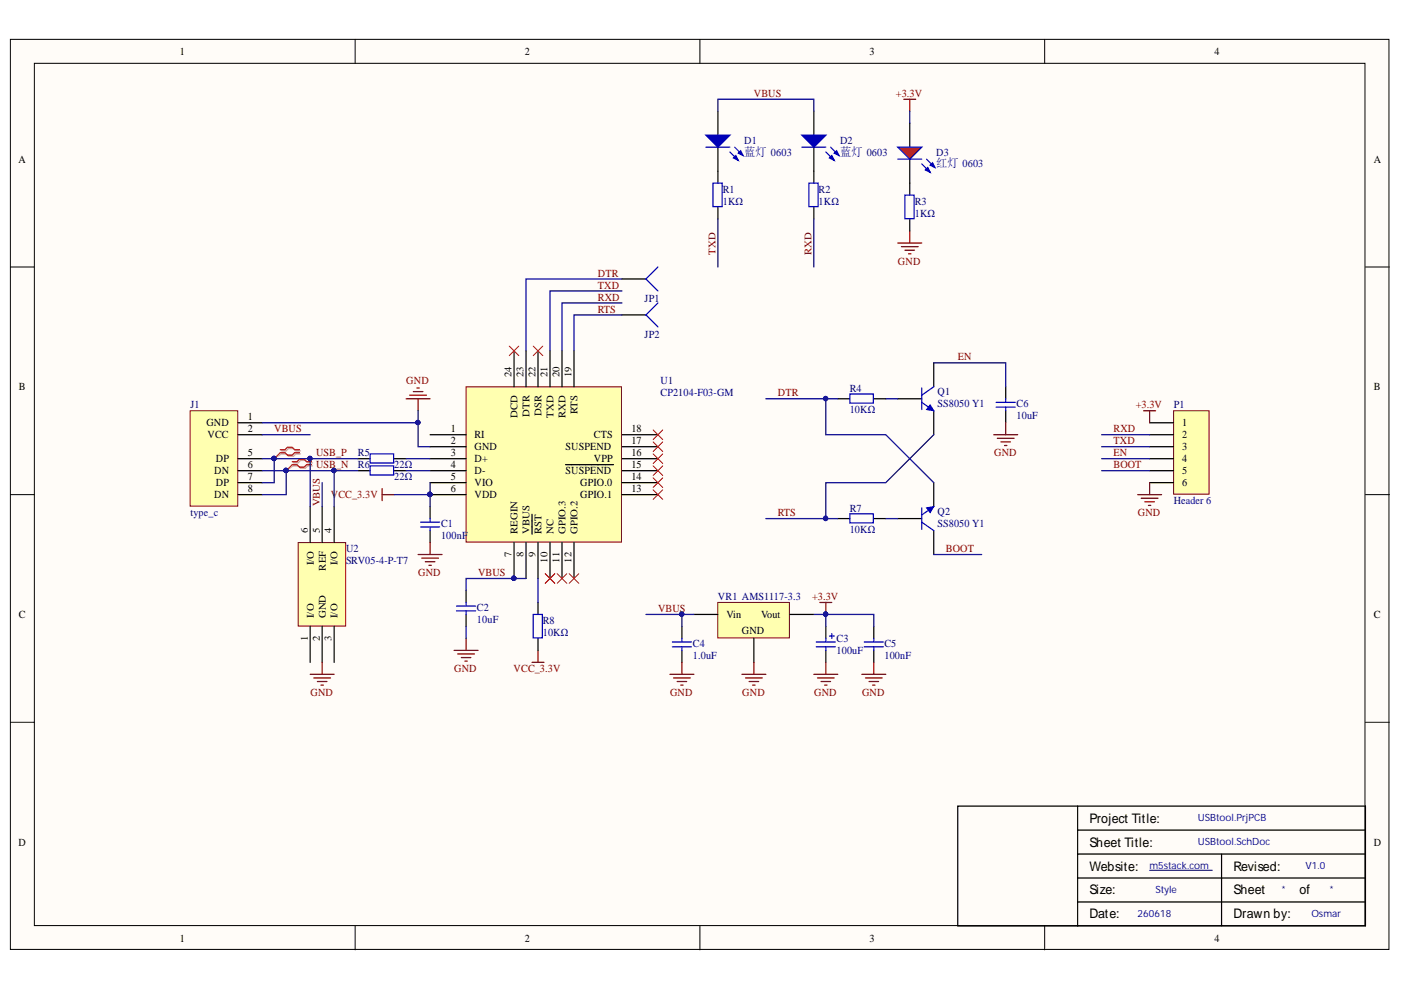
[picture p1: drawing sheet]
<svg xmlns="http://www.w3.org/2000/svg" width="297mm" height="210mm" viewBox="0 0 297 210" stroke-linecap="round" stroke-linejoin="round" font-family="sans-serif">
<defs><g id="words">
<g font-size="2.8">
<text x="231" y="174.4">Project Title:</text>
<text x="231" y="179.5">Sheet Title:</text>
<text x="231" y="184.6">Website:</text>
<text x="261.6" y="184.6">Revised:</text>
<text x="231" y="189.6">Size:</text>
<text x="261.6" y="189.6">Sheet</text>
<text x="275.5" y="189.6">of</text>
<text x="231" y="194.7">Date:</text>
<text x="261.6" y="194.7">Drawn by:</text>
</g>
<g font-size="2.5" fill="#000080">
<text x="157.8" y="33">蓝灯 0603</text>
<text x="178.1" y="33">蓝灯 0603</text>
<text x="198.5" y="35.5">红灯 0603</text>
</g>
<g font-size="2.3">
<text x="38.2" y="11.7">1</text>
<text x="111.3" y="11.7">2</text>
<text x="184.4" y="11.7">3</text>
<text x="257.5" y="11.7">4</text>
<text x="3.9" y="34.5">A</text>
<text x="291.3" y="34.5">A</text>
<text x="4" y="82.8">B</text>
<text x="291.3" y="82.8">B</text>
<text x="52.5" y="89.1">1</text>
<text x="43.7" y="90.4">GND</text>
<text x="44" y="92.9">VCC</text>
<text x="52.5" y="91.7">2</text>
<text x="95.6" y="91.7">1</text>
<text x="95.6" y="94.2">2</text>
<text x="100.6" y="92.9">RI</text>
<text x="100.6" y="95.5">GND</text>
<text x="119.9" y="95.5">SUSPEND</text>
<text x="125.9" y="92.9">CTS</text>
<text x="133.9" y="94.2">17</text>
<text x="133.9" y="91.7">18</text>
<text x="250.6" y="90.4">1</text>
<text x="250.6" y="92.9">2</text>
<text x="250.6" y="95.5">3</text>
<text x="45.4" y="100.5">DN</text>
<text x="45.8" y="98">DP</text>
<text x="52.5" y="99.3">6</text>
<text x="52.5" y="101.8">7</text>
<text x="52.5" y="96.7">5</text>
<text x="95.6" y="96.7">3</text>
<text x="95.6" y="99.3">4</text>
<text x="95.6" y="101.8">5</text>
<text x="100.6" y="98">D+</text>
<text x="100.6" y="100.5">D-</text>
<text x="119.9" y="100.5">SUSPEND</text>
<text x="125.9" y="98">VPP</text>
<text x="133.9" y="101.8">14</text>
<text x="133.9" y="99.3">15</text>
<text x="133.9" y="96.7">16</text>
<text x="250.6" y="98">4</text>
<text x="250.6" y="100.5">5</text>
<text x="45.4" y="105.7">DN</text>
<text x="45.8" y="103.1">DP</text>
<text x="52.5" y="104.4">8</text>
<text x="95.6" y="104.4">6</text>
<text x="100.6" y="103.1">VIO</text>
<text x="100.6" y="105.7">VDD</text>
<text x="123" y="105.7">GPIO.1</text>
<text x="123" y="103.1">GPIO.0</text>
<text x="133.9" y="104.4">13</text>
<text x="250.6" y="103.1">6</text>
<text x="4" y="131.1">C</text>
<text x="154" y="131.1">Vin</text>
<text x="161.4" y="131.1">Vout</text>
<text x="291.3" y="131.1">C</text>
<text x="157.3" y="134.3">GND</text>
<text x="3.9" y="179.3">D</text>
<text x="291.3" y="179.3">D</text>
<text x="38.2" y="199.6">1</text>
<text x="111.3" y="199.6">2</text>
<text x="184.4" y="199.6">3</text>
<text x="257.5" y="199.6">4</text>
</g>
<g font-size="2.3" fill="#800000">
<text x="159.8" y="20.5">VBUS</text>
<text x="190" y="20.5">+3.3V</text>
<text x="126.8" y="58.7">DTR</text>
<text x="190.4" y="56.1">GND</text>
<text x="126.8" y="61.2">TXD</text>
<text x="126.8" y="63.7">RXD</text>
<text x="126.8" y="66.3">RTS</text>
<text x="203.1" y="76.4">EN</text>
<text x="86.1" y="81.5">GND</text>
<text x="164.9" y="84">DTR</text>
<text x="240.8" y="86.6">+3.3V</text>
<text x="58.1" y="91.7">VBUS</text>
<text x="236.1" y="91.7">RXD</text>
<text x="236.1" y="94.2">TXD</text>
<text x="67" y="96.7">USB_P</text>
<text x="67" y="99.3">USB_N</text>
<text x="210.8" y="96.7">GND</text>
<text x="236.1" y="96.7">EN</text>
<text x="236.1" y="99.3">BOOT</text>
<text x="70.1" y="105.7">VCC_3.3V</text>
<text x="164.9" y="109.5">RTS</text>
<text x="241.2" y="109.5">GND</text>
<text x="200.5" y="117.1">BOOT</text>
<text x="88.7" y="122.2">GND</text>
<text x="101.4" y="122.2">VBUS</text>
<text x="139.5" y="129.8">VBUS</text>
<text x="172.2" y="127.2">+3.3V</text>
<text x="96.3" y="142.5">GND</text>
<text x="108.9" y="142.5">VCC_3.3V</text>
<text x="65.8" y="147.5">GND</text>
<text x="142.1" y="147.5">GND</text>
<text x="157.4" y="147.5">GND</text>
<text x="172.6" y="147.5">GND</text>
<text x="182.8" y="147.5">GND</text>
</g>
<g font-size="2.3" fill="#000080">
<text x="157.8" y="30.4">D1</text>
<text x="178.1" y="30.4">D2</text>
<text x="198.5" y="33">D3</text>
<text x="153.2" y="40.8">R1</text>
<text x="173.6" y="40.8">R2</text>
<text x="153.2" y="43.5">1KΩ</text>
<text x="173.6" y="43.5">1KΩ</text>
<text x="193.9" y="43.5">R3</text>
<text x="193.9" y="46">1KΩ</text>
<text x="136.7" y="64">JP1</text>
<text x="136.7" y="71.6">JP2</text>
<text x="140" y="81.5">U1</text>
<text x="180.2" y="83">R4</text>
<text x="198.8" y="83.8">Q1</text>
<text x="40.4" y="86.6">J1</text>
<text x="140" y="84">CP2104-F03-GM</text>
<text x="180.2" y="87.6">10KΩ</text>
<text x="198.8" y="86.3">SS8050 Y1</text>
<text x="215.5" y="86.3">C6</text>
<text x="215.5" y="88.9">10uF</text>
<text x="248.9" y="86.6">P1</text>
<text x="75.9" y="96.7">R5</text>
<text x="75.9" y="99.3">R6</text>
<text x="83.6" y="99.3">22Ω</text>
<text x="83.6" y="101.8">22Ω</text>
<text x="248.9" y="107">Header 6</text>
<text x="40.4" y="109.5">type_c</text>
<text x="93.5" y="111.8">C1</text>
<text x="180.2" y="108.5">R7</text>
<text x="180.2" y="113">10KΩ</text>
<text x="198.8" y="109.2">Q2</text>
<text x="198.8" y="111.8">SS8050 Y1</text>
<text x="73.4" y="117.1">U2</text>
<text x="73.4" y="119.6">SRV05-4-P-T7</text>
<text x="93.5" y="114.3">100nF</text>
<text x="101.1" y="129.5">C2</text>
<text x="152.2" y="127.2">VR1 AMS1117-3.3</text>
<text x="101.1" y="132.1">10uF</text>
<text x="115.1" y="132.3">R8</text>
<text x="115.1" y="134.9">10KΩ</text>
<text x="146.9" y="137.1">C4</text>
<text x="177.4" y="136.1">C3</text>
<text x="187.5" y="137.1">C5</text>
<text x="146.9" y="139.7">1.0uF</text>
<text x="177.4" y="138.7">100uF</text>
<text x="187.5" y="139.7">100nF</text>
</g>
<g font-size="2.2" fill="#800000">
<text x="151.7" y="54.1" transform="rotate(-90 151.7 54.1)">TXD</text>
<text x="172" y="54.1" transform="rotate(-90 172 54.1)">RXD</text>
<text x="67.8" y="107.4" transform="rotate(-90 67.8 107.4)">VBUS</text>
</g>
<g font-size="2.2">
<text x="108.5" y="80" transform="rotate(-90 108.5 80)">24</text>
<text x="111" y="80" transform="rotate(-90 111 80)">23</text>
<text x="113.6" y="80" transform="rotate(-90 113.6 80)">22</text>
<text x="116.1" y="80" transform="rotate(-90 116.1 80)">21</text>
<text x="118.6" y="80" transform="rotate(-90 118.6 80)">20</text>
<text x="121.2" y="80" transform="rotate(-90 121.2 80)">19</text>
<text x="109.7" y="88.6" transform="rotate(-90 109.7 88.6)">DCD</text>
<text x="112.3" y="88.4" transform="rotate(-90 112.3 88.4)">DTR</text>
<text x="114.8" y="88.3" transform="rotate(-90 114.8 88.3)">DSR</text>
<text x="117.4" y="88.5" transform="rotate(-90 117.4 88.5)">TXD</text>
<text x="119.9" y="88.6" transform="rotate(-90 119.9 88.6)">RXD</text>
<text x="122.4" y="87.8" transform="rotate(-90 122.4 87.8)">RTS</text>
<text x="65.2" y="113" transform="rotate(-90 65.2 113)">6</text>
<text x="67.8" y="113" transform="rotate(-90 67.8 113)">5</text>
<text x="70.3" y="113" transform="rotate(-90 70.3 113)">4</text>
<text x="109.7" y="113.3" transform="rotate(-90 109.7 113.3)">REGIN</text>
<text x="112.3" y="113.3" transform="rotate(-90 112.3 113.3)">VBUS</text>
<text x="114.8" y="113.3" transform="rotate(-90 114.8 113.3)">RST</text>
<text x="117.4" y="113.3" transform="rotate(-90 117.4 113.3)">NC</text>
<text x="119.9" y="113.3" transform="rotate(-90 119.9 113.3)">GPIO.3</text>
<text x="122.4" y="113.3" transform="rotate(-90 122.4 113.3)">GPIO.2</text>
<text x="66.5" y="119.9" transform="rotate(-90 66.5 119.9)">I/O</text>
<text x="71.6" y="119.9" transform="rotate(-90 71.6 119.9)">I/O</text>
<text x="108.5" y="118.2" transform="rotate(-90 108.5 118.2)">7</text>
<text x="111" y="118.2" transform="rotate(-90 111 118.2)">8</text>
<text x="113.6" y="118.2" transform="rotate(-90 113.6 118.2)">9</text>
<text x="116.1" y="119.4" transform="rotate(-90 116.1 119.4)">10</text>
<text x="118.6" y="119.3" transform="rotate(-90 118.6 119.3)">11</text>
<text x="121.2" y="119.4" transform="rotate(-90 121.2 119.4)">12</text>
<text x="69" y="121" transform="rotate(-90 69 121)">REF</text>
<text x="66.5" y="131.1" transform="rotate(-90 66.5 131.1)">I/O</text>
<text x="69" y="131.1" transform="rotate(-90 69 131.1)">GND</text>
<text x="71.6" y="131.1" transform="rotate(-90 71.6 131.1)">I/O</text>
<text x="65.2" y="136" transform="rotate(-90 65.2 136)">1</text>
<text x="67.8" y="136" transform="rotate(-90 67.8 136)">2</text>
<text x="70.3" y="136" transform="rotate(-90 70.3 136)">3</text>
</g>
<g font-size="2.1" fill="#000080">
<text x="253.9" y="174.2">USBtool.PrjPCB</text>
<text x="253.9" y="179.2">USBtool.SchDoc</text>
<text x="243.7" y="184.3">m5stack.com</text>
<text x="276.8" y="184.3">V1.0</text>
<text x="245" y="189.4">Style</text>
<text x="271.7" y="189.4">*</text>
<text x="281.9" y="189.4">*</text>
<text x="241.2" y="194.5">260618</text>
<text x="278.1" y="194.5">Osmar</text>
</g>
</g></defs>
<g fill="#fffcf8" stroke="#000" stroke-width=".21">
<path d="M2.2 8.3h292.3v193h-292.3z"/>
<path d="M7.3 13.4h282.1v182.8h-282.1z"/>
</g>
<path d="M75.3 8.3v5.1M148.4 8.3v5.1M221.5 8.3v5.1M2.2 56.6h5.1M289.5 56.6h5.1M2.2 104.9h5.1M289.5 104.9h5.1M2.2 153.1h5.1M289.5 153.1h5.1M75.3 196.3v5.1M148.4 196.3v5.1M221.5 196.3v5.1" fill="none" stroke="#000" stroke-width=".21"/>
<path d="M228.5 170.9h-25.4v25.4h25.4M228.5 170.9h61v25.4h-61M228.5 176h61M228.5 170.9v25.4M228.5 191.2h61M228.5 186.2h61M228.5 181.1h61M259 181.1v15.2" fill="none" stroke="#000" stroke-width=".26"/>
<path d="M243.7 184.5h13.3" fill="none" stroke="#000080" stroke-width=".21"/>
<path d="M98.8 82h33v32.9h-33z" fill="#ffffb0" stroke="#800000" stroke-width=".21"/>
<g fill="none" stroke="#000" stroke-width=".26">
<path d="M109 74.4v7.6M111.5 74.4v7.6M114.1 74.4v7.6M116.6 74.4v7.6M119.2 74.4v7.6M121.7 74.4v7.6M91.2 92.2h7.6M91.2 94.7h7.6M91.2 97.3h7.6M91.2 99.8h7.6M119.9 98.5h10.2M131.9 92.2h7.6"/>
<path d="M131.9 94.7h7.6M131.9 97.3h7.6M131.9 99.8h7.6M91.2 102.3h7.6M91.2 104.9h7.6M109 115v7.7M111.5 115v7.7M112.8 109v4.3M114.1 115v7.7M116.6 115v7.7M119.2 115v7.7M121.7 115v7.7"/>
<path d="M131.9 102.3h7.6M131.9 104.9h7.6"/>
</g>
<g fill="#000080" stroke="#000080" stroke-width=".21">
<circle cx="91.1" cy="104.8" r=".46"/>
<circle cx="108.9" cy="122.6" r=".46"/>
</g>
<path d="M40.3 87.1h10.1v20.2h-10.1z" fill="#ffffb0" stroke="#800000" stroke-width=".21"/>
<g fill="none" stroke="#000" stroke-width=".26">
<path d="M198 76.9v5.1M50.5 89.6h5.1M50.5 92.2h5.1M50.5 99.8h5.1M50.5 97.3h5.1M75.9 99.8h2.6M75.9 97.3h2.6M83.6 99.8h2.5M83.6 97.3h2.5M177.6 84.6h2.6M185.3 84.6h2.5M190.3 84.6h5.1"/>
<path d="M198 87.1v5.1M50.5 102.3h5.1M50.5 104.9h5.1M91.2 107.4v2.6M91.2 112.5v2.5M177.6 110h2.6M185.3 110h2.5M98.8 125.2v2.5M98.8 130.3v2.5M114.1 127.7v2.6M114.1 135.4v2.5"/>
</g>
<g fill="none" stroke="#00f" stroke-width=".26">
<path d="M78.5 96.2h5v2h-5zM78.5 98.8h5v1.9h-5zM180.2 83.5h5v2h-5zM195.4 85.3l2.6 1.8M195.4 82.3v4.5M198 82l-2.6 1.8M89.2 110.7h4M89.2 111.7h4M91.2 110v.7M91.2 111.7v.8M180.2 108.9h5v2h-5zM96.8 128.5h4"/>
<path d="M96.8 129.5h4M98.8 127.7v.8M98.8 129.5v.8M113.1 130.3h1.9v5h-1.9z"/>
</g>
<path d="M59.7 95.6h1l.5-.5h1l.5 .5h1M59.7 96.2h1l.5 .5h1l.5-.5h1M62.2 98.1h1l.5-.5h1l.6 .5h1M62.2 98.8h1l.5 .5h1l.6-.5h1" fill="none" stroke="#d0a19e" stroke-width=".26"/>
<path d="M59.7 96.2l-1.6 1.1M62.2 98.8l-1.5 1" fill="none" stroke="#d0a19e" stroke-width=".21"/>
<path d="M59.4 95.3h1l.5-.5h1l.6 .5h1M59.4 96h1l.5 .5h1l.6-.5h1M61.9 97.9h1.1l.5-.5h1l.5 .5h1M61.9 98.5h1.1l.5 .5h1l.5-.5h1" fill="none" stroke="#f00" stroke-width=".26"/>
<g fill="none" stroke="#f00" stroke-width=".21">
<path d="M108 73.4l2 2M110 73.4l-2 2M113.1 73.4l2 2M115.1 73.4l-2 2M59.4 96l-1.3 1.3M61.9 98.5l-1.2 1.3M138.5 98.8l2 2M138.5 96.2l2 2.1M138.5 93.7l2 2M138.5 91.2l2 2M140.5 98.8l-2 2M140.5 96.2l-2 2.1"/>
<path d="M140.5 93.7l-2 2M140.5 91.2l-2 2M138.5 103.9l2 2M138.5 101.3l2 2M140.5 101.3l-2 2M140.5 103.9l-2 2M115.6 121.6l2 2.1M117.6 121.6l-2 2.1M118.1 121.6l2.1 2.1M120.2 121.6l-2.1 2.1M120.7 121.6l2 2.1M122.7 121.6l-2 2.1"/>
</g>
<g fill="#000080" stroke="#000080" stroke-width=".21">
<circle cx="58.1" cy="97.2" r=".46"/>
<circle cx="60.6" cy="99.7" r=".46"/>
</g>
<g fill="none" stroke="#800000" stroke-width=".26">
<path d="M86.1 84.6h5.1M86.9 83.8h3.5M87.6 83h2.1M88.4 82.3h.5M88.6 84.6v2.5M81 103.6v2.5M81 104.9h2.6M88.6 117.6h5.1M89.4 118.3h3.6M90.2 119.1h2M90.9 119.9h.5M91.2 115v2.6"/>
<path d="M96.3 137.9h5.1M97 138.7h3.6M97.8 139.4h2M98.8 135.4v2.5M114.1 137.9v2.5M98.6 140.2h.5M112.8 140.4h2.5"/>
</g>
<path d="M197.2 85.8l.8 1.3-1.6-.3z" fill="#00f"/>
<path d="M197.2 85.8l.8 1.3-1.6-.3z" fill="none" stroke="#00f" stroke-width=".21"/>
<path d="M190.3 110h5.1M198 102.3v5.1M198 112.5v5.1" fill="none" stroke="#000" stroke-width=".26"/>
<path d="M195.4 110.7l2.6 1.8M195.4 107.7v4.5M198 107.4l-2.6 1.8" fill="none" stroke="#00f" stroke-width=".26"/>
<path d="M196.4 107.7l1.6-.3-.8 1.3z" fill="#00f"/>
<path d="M196.4 107.7l1.6-.3-.8 1.3z" fill="none" stroke="#00f" stroke-width=".21"/>
<path d="M63.2 115h10.1v17.7h-10.1z" fill="#ffffb0" stroke="#800000" stroke-width=".21"/>
<path d="M65.8 107.4v7.6M68.3 107.4v7.6M70.8 107.4v7.6M65.8 132.8v7.6M68.3 132.8v7.6M70.8 132.8v7.6" fill="none" stroke="#000" stroke-width=".26"/>
<path d="M65.8 143h5M66.5 143.7h3.6M67.3 144.5h2M68.1 145.3h.5M68.3 140.4v2.6" fill="none" stroke="#800000" stroke-width=".26"/>
<path d="M248.8 87.1h7.5v17.7h-7.5z" fill="#ffffb0" stroke="#800000" stroke-width=".21"/>
<path d="M243.7 89.6h5.1M243.7 92.2h5.1M243.7 94.7h5.1M243.7 97.3h5.1M243.7 99.8h5.1M243.7 102.3h5.1" fill="none" stroke="#000" stroke-width=".26"/>
<path d="M242.5 87.1h2.5M243.7 87.1v2.5M241.2 104.9h5.1M242 105.6h3.5M242.7 106.4h2.1M243.5 107.2h.5M243.7 102.3v2.6" fill="none" stroke="#800000" stroke-width=".26"/>
<path d="M152.2 127.7h15.2v7.6h-15.2z" fill="#ffffb0" stroke="#800000" stroke-width=".21"/>
<g fill="none" stroke="#000" stroke-width=".26">
<path d="M152.2 23.6v5.1M152.2 31.2v7.6M172.5 36.3v2.5M192.9 38.8v2.6M152.2 43.9v2.5M172.5 43.9v2.5M192.9 46.4v2.6M144.6 132.8v2.6M144.6 137.9v2.5M147.1 130.3h5.1M159.8 135.4v5M167.5 130.3h5"/>
<path d="M175.1 132.8v2.6M175.1 137.9v2.5M185.3 132.8v2.6M185.3 137.9v2.5"/>
</g>
<g fill="none" stroke="#800000" stroke-width=".26">
<path d="M173.8 127.7h2.6M175.1 127.7v2.6M142 143h5.1M142.8 143.7h3.6M143.6 144.5h2M144.3 145.3h.5M144.6 140.4v2.6M157.3 143h5.1M158.1 143.7h3.5M158.8 144.5h2.1M159.6 145.3h.5M159.8 140.4v2.6"/>
<path d="M172.5 143h5.1M173.3 143.7h3.6M174.1 144.5h2M174.8 145.3h.5M175.1 140.4v2.6M182.7 143h5.1M183.5 143.7h3.5M184.2 144.5h2.1M185 145.3h.5M185.3 140.4v2.6"/>
</g>
<circle cx="175" cy="130.2" r=".46" fill="#000080" stroke="#000080" stroke-width=".21"/>
<g fill="none" stroke="#00f" stroke-width=".26">
<path d="M151.2 38.8h1.9v5h-1.9zM171.5 38.8h2v5h-2zM191.8 41.4h2v5h-2zM142.5 136.1h4.1M142.5 137.1h4.1M144.6 135.4v.7M144.6 137.1v.8M173.1 136.1h4M173.1 137.1h4M175.1 135.4v.7M175.1 137.1v.8M175.9 134.8h1"/>
<path d="M176.4 134.3v1.1M183.2 136.1h4.1M183.2 137.1h4.1M185.3 135.4v.7M185.3 137.1v.8"/>
</g>
<path d="M149.7 28.7h5.1l-2.6 2.5z" fill="#00f"/>
<path d="M149.7 28.7h5.1l-2.6 2.5zM154.8 32.2l1.7 1.8M155.8 31.2l1.7 1.8" fill="none" stroke="#00f" stroke-width=".26"/>
<path d="M155.5 33.5l.5-.5 .5 1z" fill="#00f"/>
<path d="M155.5 33.5l.5-.5 .5 1z" fill="none" stroke="#00f" stroke-width=".26"/>
<path d="M156.5 32.5l.5-.5 .5 1z" fill="#00f"/>
<path d="M149.7 31.2h5.1M156.5 32.5l.5-.5 .5 1z" fill="none" stroke="#00f" stroke-width=".26"/>
<path d="M172.5 23.6v5.1M172.5 31.2v5.1" fill="none" stroke="#000" stroke-width=".26"/>
<path d="M170 28.7h5.1l-2.6 2.5z" fill="#00f"/>
<path d="M170 28.7h5.1l-2.6 2.5zM175.1 32.2l1.8 1.8M176.1 31.2l1.8 1.8" fill="none" stroke="#00f" stroke-width=".26"/>
<path d="M175.9 33.5l.5-.5 .5 1z" fill="#00f"/>
<path d="M175.9 33.5l.5-.5 .5 1z" fill="none" stroke="#00f" stroke-width=".26"/>
<path d="M176.9 32.5l.5-.5 .5 1z" fill="#00f"/>
<path d="M170 31.2h5.1M176.9 32.5l.5-.5 .5 1z" fill="none" stroke="#00f" stroke-width=".26"/>
<path d="M192.9 26.1v5.1M192.9 33.7v5.1" fill="none" stroke="#000" stroke-width=".26"/>
<path d="M190.3 31.2h5.1l-2.5 2.5z" fill="#f00"/>
<path d="M190.3 31.2h5.1l-2.5 2.5zM195.4 34.8l1.8 1.7M196.4 33.7l1.8 1.8" fill="none" stroke="#00f" stroke-width=".26"/>
<path d="M196.2 36l.5-.5 .5 1z" fill="#00f"/>
<path d="M196.2 36l.5-.5 .5 1z" fill="none" stroke="#00f" stroke-width=".26"/>
<path d="M197.2 35l.5-.5 .5 1z" fill="#00f"/>
<path d="M190.3 33.7h5.1M197.2 35l.5-.5 .5 1zM139.5 56.6l-2.5 2.5 2.5 2.6M139.5 64.2l-2.5 2.6 2.5 2.5M211.2 85.3h4.1M211.2 86.3h4.1M213.2 84.6v.7M213.2 86.3v.8" fill="none" stroke="#00f" stroke-width=".26"/>
<path d="M191.6 21h2.6M192.9 21v2.6M190.3 51.5h5.1M191.1 52.3h3.6M191.9 53.1h2M192.6 53.8h.5M192.9 49v2.5M210.7 92.2h5.1M211.4 92.9h3.6M212.2 93.7h2M213 94.5h.5M213.2 89.6v2.6" fill="none" stroke="#800000" stroke-width=".26"/>
<path d="M131.9 59.1h5.1M131.9 66.8h5.1M213.2 82v2.6M213.2 87.1v2.5" fill="none" stroke="#000" stroke-width=".26"/>
<g fill="none" stroke="#000080" stroke-width=".26">
<path d="M152.2 23.6v-2.6h20.3v2.6M192.9 23.6v2.5M131.9 59.1h-20.4v15.3M152.2 46.4v10.2M172.5 46.4v10.2M131.9 64.2h-12.7v10.2M131.9 66.8h-10.2v7.6M131.9 61.7h-15.3v12.7M198 76.9h15.2v5.1M55.6 99.8h20.3M55.6 97.3h20.3M55.6 89.6h33v5.1h2.6"/>
<path d="M55.6 92.2h10.2M58.1 97.3v5h-2.5M60.7 99.8v5.1h-5.1M65.8 97.3v10.1M70.8 99.8v7.6M86.1 97.3h5.1M86.1 99.8h5.1M88.6 87.1v2.5M162.4 84.6h12.7M177.6 84.6h-2.5v7.6h12.7l10.2 10.1M187.8 84.6h2.5M198 92.2l-10.2 10.1h-12.7v7.7h2.5"/>
<path d="M233.6 97.3h10.1M233.6 99.8h10.1M233.6 92.2h10.1M233.6 94.7h10.1M68.3 102.3v5.1M91.2 102.3v2.6h-7.6M91.2 104.9v2.5M162.4 110h12.7M187.8 110h2.5M198 117.6h10.1M98.8 132.8v2.6M111.5 122.7h-12.7v2.5"/>
<path d="M114.1 122.7v5M137 130.3h10.1M144.6 130.3v2.5M172.5 130.3h2.6v2.5M175.1 130.3h10.2v2.5"/>
</g>
<g fill="#000080" stroke="#000080" stroke-width=".21">
<circle cx="60.6" cy="99.7" r=".46"/>
<circle cx="70.8" cy="99.7" r=".46"/>
<circle cx="58.1" cy="97.2" r=".46"/>
<circle cx="65.7" cy="97.2" r=".46"/>
<circle cx="88.6" cy="89.6" r=".46"/>
<circle cx="91.1" cy="104.8" r=".46"/>
<circle cx="108.9" cy="122.6" r=".46"/>
<circle cx="175" cy="109.9" r=".46"/>
<circle cx="175" cy="84.5" r=".46"/>
<circle cx="144.5" cy="130.2" r=".46"/>
<circle cx="175" cy="130.2" r=".46"/>
</g>
<use href="#words"/>
</svg>
